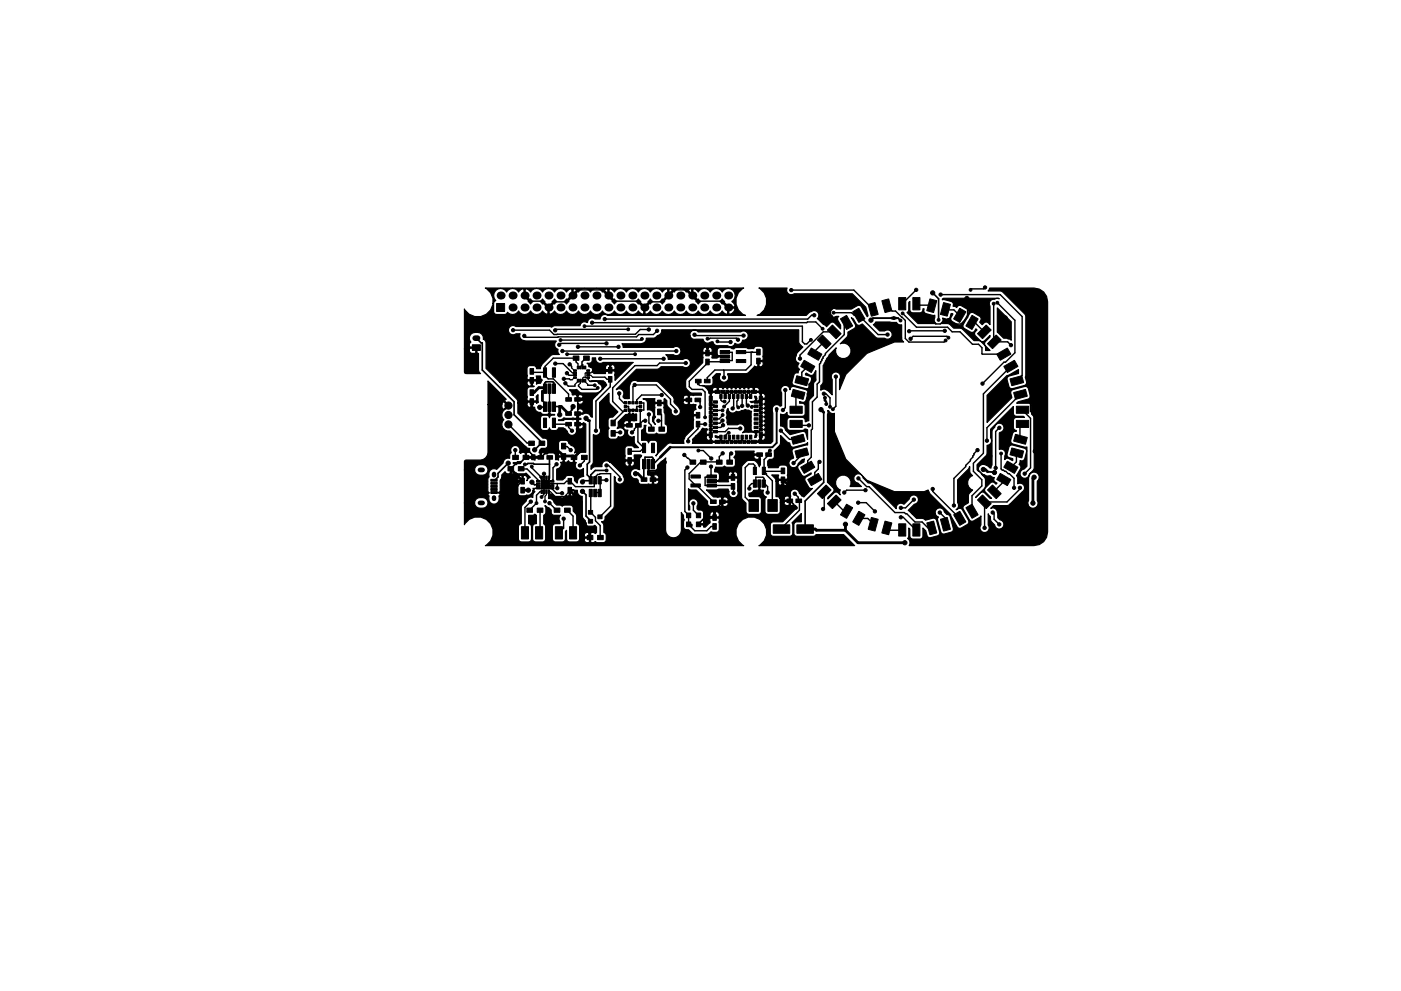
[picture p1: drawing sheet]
<svg xmlns="http://www.w3.org/2000/svg" width="297mm" height="210mm" viewBox="0 0 297 210" stroke-linecap="round" stroke-linejoin="round" font-family="sans-serif">
<g fill="#000" stroke="#000" stroke-width=".21">
<path d="M100.1 73.1h1.7v1.2h-1.7zM105.3 64.4h1.7v1.7h-1.7zM112.4 78.2h.7v1.2h-.7zM121.5 75.5h1.2v.9h-1.2zM121.6 80h.6v.3h-.6zM121.6 79.5h.6v.3h-.6zM121.6 79h.6v.3h-.6zM121.6 78.5h.6v.3h-.6zM122.4 77.7h.3v.6h-.3zM122.9 77.7h.3v.6h-.3zM123.4 77.7h.3v.6h-.3zM123.7 75.5h1.2v.9h-1.2z"/>
<path d="M123.9 77.7h.3v.6h-.3zM124.4 80h.6v.3h-.6zM124.4 79.5h.6v.3h-.6zM124.4 79h.6v.3h-.6zM124.4 78.5h.6v.3h-.6zM129 78h.8v1.2h-.8zM149.6 76.2h.8v1.2h-.8zM149.6 74.3h.8v1.2h-.8zM152.7 74.4h2v.6h-2zM152.7 75.3h2v.7h-2zM152.7 76.3h2v.6h-2zM156.1 76.3h2v.6h-2z"/>
<path d="M156.1 74.4h2v.6h-2zM160.4 74.1h.8v1.2h-.8zM160.4 76h.8v1.2h-.8zM168.9 79.7l2.5 .7-.3 1.4-2.6-.6zM170.5 76.4l2.3 1.3-.8 1.3-2.2-1.3zM172 73.8l2.3 1.3-.8 1.3-2.2-1.3zM174.4 71.1l1.8 1.8-1.1 1.1-1.8-1.9zM176.5 69l1.8 1.8-1 1.1-1.9-1.9zM178.2 67.7l1.3-.8 1.3 2.3-1.3 .7zM180.8 66.2l1.3-.8 1.3 2.3-1.3 .7zM184.1 64.6l1.4-.4 .7 2.5-1.5 .4zM187 63.8l1.4-.4 .7 2.5-1.5 .4z"/>
<path d="M190.5 63.1h1.5v2.6h-1.5zM193.5 63.1h1.5v2.6h-1.5zM197.2 63.4l1.4 .4-.7 2.5-1.4-.4zM200.1 64.2l1.4 .4-.7 2.5-1.4-.4zM203.5 65.4l1.3 .8-1.3 2.2-1.3-.7zM206.1 66.9l1.3 .8-1.3 2.2-1.3-.7zM209.1 69l1 1-1.8 1.9-1-1.1zM209.4 72.9l1.8-1.8 1.1 1-1.9 1.9zM211.3 75.1l2.3-1.3 .7 1.3-2.2 1.3zM212.8 77.7l2.3-1.3 .7 1.3-2.2 1.3zM108.7 96.6h1.2v.9h-1.2zM107.7 99h1.2v.9h-1.2z"/>
<path d="M110.9 96.6h1.2v.9h-1.2zM109.9 99h1.2v.9h-1.2zM112.4 82.7h.7v1.2h-.7zM112.4 84.6h.7v1.2h-.7zM112.4 80.1h.7v1.2h-.7zM112.1 93.6h1.2v.9h-1.2zM115.2 85.3h.7v2h-.7zM115.2 88.7h.7v2h-.7zM114.1 96.7h1.1v.7h-1.1zM114.3 93.6h1.2v.9h-1.2zM115.2 81.5h.7v2h-.7zM115.2 78h.7v2h-.7z"/>
<path d="M116.2 85.3h.6v2h-.6zM116.2 81.5h.6v2h-.6zM117.1 85.3h.7v2h-.7zM117.1 88.7h.7v2h-.7zM115.9 96.7h1.2v.7h-1.2zM117.1 81.5h.7v2h-.7zM117.1 78h.7v2h-.7zM119.1 94h.8v1.2h-.8zM119.1 96.2h.8v1.2h-.8zM119.9 84.4h1.2v.7h-1.2zM119.9 87.4h1.2v.7h-1.2zM119.9 89.6h1.2v.8h-1.2z"/>
<path d="M121.8 84.4h1.3v.7h-1.3zM121.8 87.4h1.3v.7h-1.3zM121.8 89.6h1.3v.8h-1.3zM121.1 96.6h1.2v.9h-1.2zM122.4 80.5h.3v.6h-.3zM122.9 80.5h.3v.6h-.3zM123.4 80.5h.3v.6h-.3zM123.9 80.5h.3v.6h-.3zM123.3 96.6h1.2v.9h-1.2zM129 79.9h.8v1.2h-.8zM129.5 91.3h1v1.2h-1zM129.5 89.1h1v1.2h-1z"/>
<path d="M132.4 86.8h.4v.5h-.4zM132.4 86h.4v.5h-.4zM132.4 85.2h.4v.5h-.4zM133.1 95.2h.8v1.2h-.8zM133.1 97.1h.8v1.2h-.8zM133.2 86.8h.4v.5h-.4zM133.2 85.2h.4v.5h-.4zM133.9 86.8h.6v.5h-.6zM133.9 85.2h.6v.5h-.6zM132.9 89.9h1.2v.7h-1.2zM134.8 86.8h.4v.5h-.4zM134.8 85.2h.4v.5h-.4z"/>
<path d="M135.5 86.8h.6v.5h-.6zM135.5 86h.6v.5h-.6zM135.5 85.2h.6v.5h-.6zM134.8 89.9h1.1v.7h-1.1zM136.2 97.5h.7v2h-.7zM136.2 94h.7v2h-.7zM137.2 97.5h.6v2h-.6zM137.5 90.6h1.2v.9h-1.2zM138.1 97.5h.7v2h-.7zM138.1 94h.7v2h-.7zM139.4 86.8h.8v1.2h-.8zM139.4 84.9h.8v1.2h-.8z"/>
<path d="M139.7 90.6h1.2v.9h-1.2zM145.5 84.5h1.1v.7h-1.1zM147.3 84.5h1.3v.7h-1.3zM146.3 97.6h1.2v.9h-1.2zM147.6 87.5h.8v1.2h-.8zM147.6 89.4h.8v1.2h-.8zM147.5 80.5h1.1v.7h-1.1zM148.5 97.6h1.2v.9h-1.2zM150.4 85.4h.6v.7h-.6zM150.4 86.3h.6v.7h-.6zM150.4 87.2h.6v.7h-.6zM150.4 88.1h.6v.7h-.6z"/>
<path d="M150.4 89h.6v.7h-.6zM150.4 89.9h.6v.7h-.6zM150.4 90.8h.6v.7h-.6zM149.3 80.5h1.3v.7h-1.3zM150.4 84.1h.6v1.1h-.6zM150.4 91.7h.6v1.1h-.6zM151.3 85h.8v.5h-.8zM151.3 85.9h.8v.5h-.8zM151.3 86.8h.8v.5h-.8zM151.3 87.7h.8v.5h-.8zM151.3 88.6h.8v.5h-.8zM151.3 89.5h.8v.5h-.8z"/>
<path d="M151.3 90.4h.8v.5h-.8zM151.3 91.3h.8v.5h-.8zM151.6 82.8h1.1v.7h-1.1zM151.6 93.4h1.1v.7h-1.1zM153 82.8h.6v.7h-.6zM153 93.4h.6v.7h-.6zM151.9 97.6h1.2v.9h-1.2zM152.6 83.7h.5v.8h-.5zM152.6 92.3h.5v.9h-.5zM153.9 82.8h.6v.7h-.6zM153.9 93.4h.6v.7h-.6zM153.5 83.7h.5v.8h-.5z"/>
<path d="M153.5 92.3h.5v.9h-.5zM154.8 82.8h.6v.7h-.6zM154.8 93.4h.6v.7h-.6zM154.4 83.7h.5v.8h-.5zM154.4 92.3h.5v.9h-.5zM154.1 97.6h1.2v.9h-1.2zM155.7 82.8h.6v.7h-.6zM155.7 93.4h.6v.7h-.6zM155.3 83.7h.5v.8h-.5zM155.3 92.3h.5v.9h-.5zM156.6 82.8h.6v.7h-.6zM156.6 93.4h.6v.7h-.6z"/>
<path d="M156.2 83.7h.5v.8h-.5zM156.2 92.3h.5v.9h-.5zM157.5 82.8h.6v.7h-.6zM157.5 93.4h.6v.7h-.6zM157.1 83.7h.5v.8h-.5zM157.1 92.3h.5v.9h-.5zM158.4 82.8h.6v.7h-.6zM158.4 93.4h.6v.7h-.6zM158 83.7h.5v.8h-.5zM158 92.3h.5v.9h-.5zM159.3 82.8h1.1v.7h-1.1zM159.3 93.4h1.1v.7h-1.1z"/>
<path d="M158.9 83.7h.5v.8h-.5zM158.9 92.3h.5v.9h-.5zM159.9 91.3h.8v.5h-.8zM159.9 90.4h.8v.5h-.8zM159.9 89.5h.8v.5h-.8zM159.9 88.6h.8v.5h-.8zM159.9 87.7h.8v.5h-.8zM159.9 86.8h.8v.5h-.8zM159.9 85.9h.8v.5h-.8zM159.9 85h.8v.5h-.8zM161 90.8h.6v.7h-.6zM161 89.9h.6v.7h-.6z"/>
<path d="M161 89h.6v.7h-.6zM161 88.1h.6v.7h-.6zM161 87.2h.6v.7h-.6zM161 86.3h.6v.7h-.6zM161 85.4h.6v.7h-.6zM161 91.7h.6v1.1h-.6zM161 84.1h.6v1.1h-.6zM160.5 96.1h1.1v.7h-1.1zM162.3 96.1h1.3v.7h-1.3zM165.6 99.3h.8v1.2h-.8zM167.5 86.2h2.6v1.5h-2.6zM167.5 89.2h2.6v1.5h-2.6z"/>
<path d="M167.8 92.8l2.5-.7 .4 1.5-2.5 .7zM168.2 82.6l2.5 .7-.4 1.4-2.5-.6zM168.5 95.7l2.6-.7 .3 1.5-2.5 .7zM169.8 99.1l2.2-1.3 .8 1.3-2.3 1.3zM214.5 95l2.5 .7-.4 1.5-2.5-.7zM214.1 80.4l2.5-.7 .4 1.5-2.5 .6zM215.3 92.1l2.5 .7-.4 1.5-2.5-.7zM214.9 83.3l2.5-.7 .4 1.5-2.5 .6zM215.5 89.2h2.6v1.5h-2.6zM215.5 86.2h2.6v1.5h-2.6zM104.1 101.7h1.3v.4h-1.3zM104.1 102.3h1.3v.4h-1.3z"/>
<path d="M104.1 103h1.3v.4h-1.3zM104.1 103.6h1.3v.4h-1.3zM104.1 104.3h1.3v.4h-1.3zM110.5 111.7h1.6v2.6h-1.6zM110.4 103.4h.8v1.2h-.8zM110.4 101.5h.8v1.2h-.8zM111.7 107.8h1.2v.9h-1.2zM113.5 111.7h1.6v2.6h-1.6zM113.8 101.9h.7v.3h-.7zM113.8 102.4h.7v.3h-.7zM113.8 102.9h.7v.3h-.7zM113.8 103.4h.7v.3h-.7z"/>
<path d="M113.9 107.8h1.2v.9h-1.2zM114.7 102.8h.9v.9h-.9zM114.7 101.9h.9v.9h-.9zM114.7 103.9h.3v.8h-.3zM114.7 101h.3v.7h-.3zM115.2 103.9h.3v.8h-.3zM115.2 101h.3v.7h-.3zM115.6 102.8h.9v.9h-.9zM115.6 101.9h.9v.9h-.9zM115.7 103.9h.3v.8h-.3zM115.7 101h.3v.7h-.3zM116.2 103.9h.3v.8h-.3z"/>
<path d="M116.2 101h.3v.7h-.3zM116.7 103.4h.8v.3h-.8zM116.7 102.9h.8v.3h-.8zM116.7 102.4h.8v.3h-.8zM116.7 101.9h.8v.3h-.8zM117.5 107.8h1.2v.9h-1.2zM117.8 111.7h1.4v2.6h-1.4zM119.7 107.8h1.2v.9h-1.2zM120.4 101.5h.8v1.2h-.8zM120.4 103.4h.8v1.2h-.8zM120.8 111.7h1.4v2.6h-1.4zM124.8 108.3h.8v.8h-.8z"/>
<path d="M124.8 110.2h.8v.8h-.8zM124.9 103.8h.7v1.6h-.7zM124.9 101.1h.7v1.6h-.7zM124.5 113.6h1.2v.9h-1.2zM125.9 103.8h.6v1.6h-.6zM125.9 101.1h.6v1.6h-.6zM126.8 109.2h.8v.8h-.8zM126.8 103.8h.7v1.6h-.7zM126.8 101.1h.7v1.6h-.7zM126.7 113.6h1.2v.9h-1.2zM135.9 101.4h1.3v.7h-1.3zM137.9 101.4h1.2v.7h-1.2z"/>
<path d="M145.6 110.7h.9v1h-.9zM145.6 108.8h.9v1h-.9zM146.5 111.1l.3 .1v.4l-.3 .1zM147.6 110.7h1v1h-1zM147.6 108.8h1v1h-1zM146.5 100.8h2v.6h-2zM146.5 102.7h2v.6h-2zM150.6 106.1h1.3v.7h-1.3zM151.1 109.2h.8v1.2h-.8zM151.1 111.1h.8v1.2h-.8zM149.9 102.7h2v.6h-2zM149.9 101.7h2v.7h-2z"/>
<path d="M149.9 100.8h2v.6h-2zM152.6 106.1h1.2v.7h-1.2zM155 102.6h.8v1.2h-.8zM155 100.7h.8v1.2h-.8zM159.7 101.8h.7v1.6h-.7zM159.7 99.1h.7v1.6h-.7zM158.8 106h2v2.5h-2zM160.7 101.8h.6v1.6h-.6zM161.6 101.8h.7v1.6h-.7zM161.6 99.1h.7v1.6h-.7zM163.9 111.3h3.6v1.8h-3.6zM162.8 106h2v2.5h-2z"/>
<path d="M165.6 101.2h.8v1.2h-.8zM166.9 105.9h1.1v.7h-1.1zM168.9 111.3h3.6v1.8h-3.6zM168.7 105.9h1.2v.7h-1.2zM171.3 101.7l2.2-1.3 .8 1.3-2.3 1.3zM175.1 102.9l1.1 1.1-1.8 1.8-1.1-1.1zM177.3 105l1 1.1-1.8 1.8-1.1-1zM179.5 107l1.3 .7-1.3 2.3-1.3-.8zM182.1 108.5l1.3 .7-1.3 2.3-1.3-.8zM184.7 109.8l1.5 .4-.7 2.5-1.4-.4zM187.6 110.6l1.5 .3-.7 2.6-1.4-.4zM190.5 111.1h1.5v2.6h-1.5z"/>
<path d="M193.5 111.1h1.5v2.6h-1.5zM196.5 110.9l1.4-.3 .7 2.5-1.4 .4zM199.4 110.2l1.4-.4 .7 2.5-1.4 .4zM202.2 109.2l1.3-.7 1.3 2.2-1.3 .8zM204.8 107.7l1.3-.7 1.3 2.2-1.3 .8zM207.3 106.1l1-1.1 1.8 1.9-1 1zM209.4 104l1-1.1 1.9 1.8-1.1 1.1zM212.1 100.4l2.2 1.3-.7 1.3-2.3-1.3zM213.6 97.8l2.2 1.3-.7 1.3-2.3-1.3z"/>
<circle cx="108.8" cy="70" r=".35"/>
<circle cx="111.2" cy="71.3" r=".35"/>
<circle cx="117.7" cy="70.1" r=".35"/>
<circle cx="117.7" cy="77.1" r=".35"/>
<circle cx="118.6" cy="73.2" r=".35"/>
<circle cx="118.8" cy="72.2" r=".3"/>
<circle cx="119.2" cy="74.5" r=".35"/>
<circle cx="120.2" cy="79.2" r=".35"/>
<circle cx="120.2" cy="75.2" r=".3"/>
<circle cx="120.8" cy="77.3" r=".35"/>
<circle cx="122.5" cy="73.6" r=".35"/>
<circle cx="123.9" cy="69.2" r=".3"/>
<circle cx="125.5" cy="68.5" r=".35"/>
<circle cx="127.3" cy="76.1" r=".35"/>
<circle cx="128.2" cy="67.7" r=".35"/>
<circle cx="128.6" cy="72.9" r=".35"/>
<circle cx="131.1" cy="73.6" r=".35"/>
<circle cx="133.2" cy="69.9" r=".3"/>
<circle cx="134.6" cy="75.2" r=".3"/>
<circle cx="136.1" cy="71.9" r=".3"/>
<circle cx="137.6" cy="69.9" r=".35"/>
<circle cx="139.3" cy="70.2" r=".35"/>
<circle cx="140.7" cy="76.1" r=".35"/>
<circle cx="143.4" cy="74.5" r=".35"/>
<circle cx="145.4" cy="77" r=".35"/>
<circle cx="147.2" cy="71" r=".35"/>
<circle cx="150" cy="71.9" r=".3"/>
<circle cx="152.1" cy="72.4" r=".3"/>
<circle cx="154.9" cy="72.6" r=".35"/>
<circle cx="156.5" cy="72.1" r=".35"/>
<circle cx="157.6" cy="71.2" r=".35"/>
<circle cx="167.8" cy="61.5" r=".35"/>
<circle cx="169.6" cy="76.1" r=".35"/>
<circle cx="171.9" cy="72.1" r=".3"/>
<circle cx="172.6" cy="66.9" r=".35"/>
<circle cx="174.4" cy="69.8" r=".3"/>
<circle cx="175.7" cy="77.9" r=".45"/>
<circle cx="176.4" cy="67.7" r=".3"/>
<circle cx="176.7" cy="66.4" r=".3"/>
<circle cx="177.2" cy="79.9" r=".35"/>
<circle cx="178.4" cy="64" r=".45"/>
<circle cx="182.1" cy="70.3" r=".45"/>
<circle cx="184.7" cy="67.9" r=".45"/>
<circle cx="188.2" cy="71" r=".35"/>
<circle cx="189.5" cy="67.5" r=".3"/>
<circle cx="190.7" cy="71.7" r=".45"/>
<circle cx="190.9" cy="68" r=".3"/>
<circle cx="191.4" cy="66.5" r=".3"/>
<circle cx="192.8" cy="70.3" r=".35"/>
<circle cx="193.1" cy="71.9" r=".35"/>
<circle cx="194.3" cy="61.5" r=".35"/>
<circle cx="196.9" cy="67.2" r=".45"/>
<circle cx="197.8" cy="62.1" r=".45"/>
<circle cx="199" cy="67.9" r=".3"/>
<circle cx="199.4" cy="62.5" r=".35"/>
<circle cx="200.3" cy="70.2" r=".35"/>
<circle cx="200.5" cy="72.2" r=".3"/>
<circle cx="201.1" cy="71.6" r=".3"/>
<circle cx="201.1" cy="68" r=".45"/>
<circle cx="205" cy="63.3" r=".45"/>
<circle cx="205.8" cy="61.5" r=".3"/>
<circle cx="208.8" cy="61" r=".35"/>
<circle cx="210.7" cy="64.4" r=".3"/>
<circle cx="211.5" cy="64.2" r=".3"/>
<circle cx="213.1" cy="67.5" r=".45"/>
<circle cx="213.9" cy="71.5" r=".45"/>
<circle cx="214.3" cy="73.2" r=".35"/>
<circle cx="220.1" cy="77.3" r=".45"/>
<circle cx="107.7" cy="98.3" r=".45"/>
<circle cx="107.8" cy="90" r=".76"/>
<circle cx="107.8" cy="86" r=".76"/>
<circle cx="107.8" cy="88" r=".76"/>
<circle cx="109.2" cy="95.5" r=".35"/>
<circle cx="111.3" cy="98.5" r=".3"/>
<circle cx="112.8" cy="99" r=".3"/>
<circle cx="113.4" cy="95.4" r=".45"/>
<circle cx="114.4" cy="86.4" r=".45"/>
<circle cx="118" cy="98.5" r=".35"/>
<circle cx="118.7" cy="88" r=".45"/>
<circle cx="119.5" cy="80.4" r=".35"/>
<circle cx="119.9" cy="81.3" r=".35"/>
<circle cx="121" cy="95.5" r=".35"/>
<circle cx="121.3" cy="91.4" r=".35"/>
<circle cx="121.5" cy="86.2" r=".45"/>
<circle cx="122.9" cy="98.7" r=".35"/>
<circle cx="124.3" cy="88.7" r=".45"/>
<circle cx="126.1" cy="81.7" r=".3"/>
<circle cx="126.3" cy="91.4" r=".35"/>
<circle cx="126.7" cy="82.3" r=".3"/>
<circle cx="128.6" cy="98.7" r=".35"/>
<circle cx="128.6" cy="99.8" r=".3"/>
<circle cx="131.3" cy="83.5" r=".35"/>
<circle cx="131.5" cy="91.7" r=".35"/>
<circle cx="134" cy="91.7" r=".35"/>
<circle cx="134.6" cy="81.7" r=".35"/>
<circle cx="136.8" cy="89.3" r=".35"/>
<circle cx="137.6" cy="87.9" r=".35"/>
<circle cx="139.6" cy="89.3" r=".35"/>
<circle cx="140.3" cy="83.8" r=".35"/>
<circle cx="140.8" cy="98.1" r=".45"/>
<circle cx="140.9" cy="93.8" r=".45"/>
<circle cx="143.3" cy="87.3" r=".35"/>
<circle cx="145.1" cy="96.5" r=".35"/>
<circle cx="145.7" cy="99.2" r=".35"/>
<circle cx="145.9" cy="93.6" r=".35"/>
<circle cx="148.1" cy="95.6" r=".3"/>
<circle cx="148.4" cy="86.4" r=".35"/>
<circle cx="149.5" cy="88.5" r=".3"/>
<circle cx="149.5" cy="90" r=".35"/>
<circle cx="150.7" cy="99" r=".35"/>
<circle cx="150.8" cy="97.3" r=".35"/>
<circle cx="153.2" cy="89.2" r=".35"/>
<circle cx="153.2" cy="87.1" r=".3"/>
<circle cx="153.2" cy="88" r=".3"/>
<circle cx="153.2" cy="96.2" r=".35"/>
<circle cx="153.3" cy="90.2" r=".35"/>
<circle cx="153.5" cy="80.1" r=".35"/>
<circle cx="153.5" cy="86.3" r=".3"/>
<circle cx="153.6" cy="85.2" r=".3"/>
<circle cx="154.5" cy="91.8" r=".3"/>
<circle cx="155" cy="96.2" r=".35"/>
<circle cx="155.3" cy="86.7" r=".35"/>
<circle cx="156.5" cy="86.4" r=".3"/>
<circle cx="157" cy="90.9" r=".35"/>
<circle cx="157.3" cy="86.1" r=".35"/>
<circle cx="158.6" cy="86" r=".35"/>
<circle cx="159.4" cy="86.3" r=".3"/>
<circle cx="163.2" cy="95.6" r=".3"/>
<circle cx="164.7" cy="86.8" r=".3"/>
<circle cx="165.6" cy="91.4" r=".35"/>
<circle cx="166" cy="87" r=".35"/>
<circle cx="166.5" cy="82.7" r=".35"/>
<circle cx="168.3" cy="98.2" r=".35"/>
<circle cx="171.5" cy="90.2" r=".35"/>
<circle cx="171.5" cy="83.6" r=".45"/>
<circle cx="172.5" cy="80.6" r=".45"/>
<circle cx="173.7" cy="98" r=".35"/>
<circle cx="174.1" cy="86.9" r=".45"/>
<circle cx="174.7" cy="83.5" r=".35"/>
<circle cx="174.9" cy="84.4" r=".3"/>
<circle cx="175.2" cy="85.7" r=".3"/>
<circle cx="176" cy="86.3" r=".3"/>
<circle cx="176.6" cy="86.8" r=".3"/>
<circle cx="207.2" cy="95.5" r=".35"/>
<circle cx="208.3" cy="81.4" r=".35"/>
<circle cx="208.5" cy="99.6" r=".45"/>
<circle cx="209.2" cy="93.5" r=".35"/>
<circle cx="209.8" cy="96.8" r=".45"/>
<circle cx="211.1" cy="99.3" r=".35"/>
<circle cx="211.9" cy="90.8" r=".35"/>
<circle cx="212.3" cy="96.2" r=".3"/>
<circle cx="218.5" cy="81.2" r=".45"/>
<circle cx="219.5" cy="95.7" r=".45"/>
<circle cx="112" cy="104" r=".45"/>
<circle cx="112.5" cy="106.4" r=".35"/>
<circle cx="112.8" cy="102.3" r=".45"/>
<circle cx="113.8" cy="106.7" r=".3"/>
<circle cx="114.8" cy="105.4" r=".3"/>
<circle cx="115.3" cy="100.5" r=".35"/>
<circle cx="115.5" cy="106.4" r=".3"/>
<circle cx="116.5" cy="106.7" r=".35"/>
<circle cx="116.7" cy="105.2" r=".45"/>
<circle cx="118.2" cy="103.6" r=".35"/>
<circle cx="119.2" cy="104.6" r=".35"/>
<circle cx="119.5" cy="110" r=".35"/>
<circle cx="123.5" cy="102.2" r=".45"/>
<circle cx="123.5" cy="104.2" r=".45"/>
<circle cx="128.6" cy="101.9" r=".35"/>
<circle cx="131.4" cy="101.7" r=".35"/>
<circle cx="134.7" cy="100.5" r=".45"/>
<circle cx="147" cy="106.8" r=".35"/>
<circle cx="155.5" cy="104.6" r=".35"/>
<circle cx="158.9" cy="103.6" r=".35"/>
<circle cx="162.7" cy="104.5" r=".35"/>
<circle cx="168.5" cy="104.7" r=".35"/>
<circle cx="168.7" cy="107.7" r=".3"/>
<circle cx="174.5" cy="108" r=".35"/>
<circle cx="179" cy="104.5" r=".35"/>
<circle cx="179.3" cy="111.2" r=".45"/>
<circle cx="182" cy="106.6" r=".35"/>
<circle cx="182" cy="101.5" r=".35"/>
<circle cx="183.5" cy="104" r=".35"/>
<circle cx="185.5" cy="108.5" r=".35"/>
<circle cx="191" cy="107.7" r=".35"/>
<circle cx="191" cy="109.7" r=".35"/>
<circle cx="191.8" cy="115.1" r=".45"/>
<circle cx="193.7" cy="106" r=".35"/>
<circle cx="197.7" cy="103.7" r=".35"/>
<circle cx="199.3" cy="108.7" r=".35"/>
<circle cx="202.3" cy="107.2" r=".35"/>
<circle cx="208.7" cy="112" r=".35"/>
<circle cx="209.7" cy="101.7" r=".45"/>
<circle cx="210.5" cy="108.7" r=".35"/>
<circle cx="210.8" cy="100.2" r=".45"/>
<circle cx="211.9" cy="111.3" r=".35"/>
<circle cx="215" cy="103.5" r=".35"/>
<circle cx="216.2" cy="103.5" r=".35"/>
<circle cx="217.2" cy="100.5" r=".35"/>
<circle cx="219" cy="106.7" r=".45"/>
<circle cx="219.2" cy="101.2" r=".45"/>
</g>
<g fill="#000">
<circle cx="106.1" cy="62.7" r=".85"/>
<circle cx="108.7" cy="62.7" r=".85"/>
<circle cx="108.7" cy="65.2" r=".85"/>
<circle cx="111.2" cy="65.2" r=".85"/>
<circle cx="111.2" cy="62.7" r=".85"/>
<circle cx="113.8" cy="65.2" r=".85"/>
<circle cx="113.8" cy="62.7" r=".85"/>
<circle cx="116.3" cy="62.7" r=".85"/>
<circle cx="116.3" cy="65.2" r=".85"/>
<circle cx="118.8" cy="62.7" r=".85"/>
<circle cx="118.8" cy="65.2" r=".85"/>
<circle cx="121.4" cy="65.2" r=".85"/>
<circle cx="121.4" cy="62.7" r=".85"/>
<circle cx="123.9" cy="62.7" r=".85"/>
<circle cx="123.9" cy="65.2" r=".85"/>
<circle cx="126.5" cy="62.7" r=".85"/>
<circle cx="126.5" cy="65.2" r=".85"/>
<circle cx="129" cy="62.7" r=".85"/>
<circle cx="129" cy="65.2" r=".85"/>
<circle cx="131.5" cy="65.2" r=".85"/>
<circle cx="131.5" cy="62.7" r=".85"/>
<circle cx="134.1" cy="62.7" r=".85"/>
<circle cx="134.1" cy="65.2" r=".85"/>
<circle cx="136.6" cy="62.7" r=".85"/>
<circle cx="136.6" cy="65.2" r=".85"/>
<circle cx="139.2" cy="62.7" r=".85"/>
<circle cx="139.2" cy="65.2" r=".85"/>
<circle cx="141.7" cy="62.7" r=".85"/>
<circle cx="141.7" cy="65.2" r=".85"/>
<circle cx="144.2" cy="62.7" r=".85"/>
<circle cx="144.2" cy="65.2" r=".85"/>
<circle cx="146.8" cy="65.2" r=".85"/>
<circle cx="146.8" cy="62.7" r=".85"/>
<circle cx="149.3" cy="62.7" r=".85"/>
<circle cx="149.3" cy="65.2" r=".85"/>
<circle cx="151.9" cy="62.7" r=".85"/>
<circle cx="151.9" cy="65.2" r=".85"/>
<circle cx="154.4" cy="65.2" r=".85"/>
<circle cx="154.4" cy="62.7" r=".85"/>
</g>
<path d="M104.7 100.5v.3M104.7 105.5v.3" fill="none" stroke="#000" stroke-width=".95"/>
<path d="M101.8 99.7h.5M101.8 106.7h.5" fill="none" stroke="#000" stroke-width="1"/>
<path d="M100.8 71.7h.4" fill="none" stroke="#000" stroke-width="1.2"/>
<g fill="none" stroke="#000" stroke-width=".3">
<path d="M112.4 63.9h2.6M112.8 78.8l.2 .2h2.5M117.5 64h2.5M117.7 77.1h1.7l1.7 1.7M119.2 74.5h24.2M120.2 79.2l.4 .4h.8M120.2 75.2h14.4M120.8 77.3l.4 .4v.3M122.5 73.6h8.6M122.5 77.2l-.4-.4v-.8h-4.8l-1.8 1.7v2l.7 .7h1.1l3.2 3.2v1.1M122.6 61.5h5.2M123.9 69.2h46.2v3.3l.5 .5h.5l.8-.9"/>
<path d="M124.3 76l-.9 .8 .1 .6M125.5 68.5h45.5l.2-.2h1.8l1.4 1.5M125.7 78.7h2.9M127.3 76.1h13.4M128.6 72.9h-9.7l-.3 .3M130.2 63.9h5.1M133.2 69.9h-15.3l-.2 .2M136.1 71.9l-.3 .3h-17M137.6 69.9h-1.9l-1 1-17.3 .1-.9-1h-7.7M137.8 64h2.6M139.3 70.2l-.8 .8h-3.1l-.4 .5-23.5 .1-.3-.3M142.9 61.5h2.7"/>
<path d="M145.4 77h-5.6l-.5 .6h-4.7l-4.7 4.7v2.9l2.1 2.1h.2M147.2 71l.2 .2h10.2M148 63.9h5.1M150 71.9l.6-.2h5.5l.4 .4M151.9 65.2h-.1M152.1 72.4l.2 .2h2.6M153.4 78.5l.1 1.6M153.7 74.7h1.5v1.8h-1.4M153.8 76.5l-.3 .2h-3.5v.3l-3.9 3.9v1.1l.6 .6h2.2l.6 .6v5.3M153.8 76.5l-.1 .1M154.4 62.7h.1M157.1 74.7h-.1h3.8"/>
<path d="M159.3 74.7v2.7l-1.2 1.1h-6.5l-1.7 1.6v.7M159.6 74.7h.1M167.8 61.5h13.2l4.5 4.5M171.3 77.7l-1.3 1.3v1.8M171.3 77.7h.1M172.6 66.9h-.5l-.8 .8h-43.1M174.7 72.5h.1M174.7 72.5l-2 2v.7l.1-.1M176.7 66.4h3.9l.5 .5h1M176.9 70.4h-2.4l-4.9 4.9v.8M177.2 79.9v6.3l-.6 .6M179.5 68.4l-.5 .6v2l-4 4v.2l-.5 .5-.2 .8-.6 .7v3.8l-.4 .5v2.7l-1 1v5.8l-.3 .2v5.8l-.7 .7v1.5v-.1"/>
<path d="M182.1 66.9l4.1 4.1h2M182.1 66.9l-.1 .1M188 64.9l1.2 1.1h.7l2 2v3.8l.8 .8h7.5l.3-.4M191.4 66.5l2.9 2.9h6.6l1 1h1.6l2.7 2.6h1.3l.7 .8 .1 1.3h4.5l-.1 .1M194.3 61.5l-3 2.9M194.3 64.4l.2 .3h3l.1 .2M196.9 67.2l1.5 1.5h1l.7-.7h1M199.4 62.5h12.7l4.6 4.7v12.4l-1.1 1.2M200.3 70.2l-7.5 .1M200.4 65.6l.1 .1h1.8l1.2 1.2M201.1 71.6l-.3-.3h-7.2l-.5 .6M205 63.3v.5"/>
<path d="M205.1 63.9v3.4l-1.4 1.5h-1.8M206.1 68.4l-.1 .1h.7l2 1.9M208.8 61l-.3 .3h-2.5l-.2 .2M210.7 64.4v8l.1 .1h2.8l.7 .7M211.5 64.2l3.7 3.8v6.8l-2 2h-.3l-4.6 4.6M214.3 77.7l-5.8 5.9v12.6l-2.1 2.1v1.7l1.8 1.8v1.3l-2.1 2.1v3.3M107.8 90l4 4h.9M109.2 95.5l.1 1.5M110.5 99.4l1.3 .1 2.4 2.5-.1 .1M112.8 99v.2l1.7 1.8v.2l.3 .3v-.1M116.5 82.5v5.1l-.4 .4h-3.2M117.5 89.7l.3 .3h2.7v.7l.8 .7"/>
<path d="M118 98.5l-.8 .7v2.5l-.2 .3 .1 .1M119.5 94.6l.7 .1 .8 .8M119.5 80.4h1.2l.2 .2h.4M119.9 81.3l.6 .6h1.4v-.3M122.6 81.7v.2l.7 .7h3.1l.3-.3M123.9 97v.8l-1 .9M124.6 81.5v.2h1.5M125.7 80h2.5l.5 .5h.7v1.6l-3 3v6.3M128.6 98.7h.4l2.4 2.4v.6M131.3 83.5v1.1l.9 .9 .4-.1M131.5 91.7h-1.3l-.2 .2M132.6 87l-2.6 2.5v.2"/>
<path d="M134.2 85.4v-3.4l.4-.3h4.5l3.1 3v1l1.1 1.2v.4M135.8 87v2.7l-1.3 1.3v.2l-.5 .5M135.8 87h.1M135.8 85.4l.7 .1v1.5h-.7M136.5 95h.1M136.5 95l-.7 .7-2.3 .1M136.8 89.3h-.5l-1.1 .9v3.5l1.3 1.3M137.6 87.9v1.8l.5 .5v.8h-.1M139.6 89.3h.6M139.8 87.4l.4 .6 .1 3M140.3 83.8h-4.3l-1 1v.6M145.1 96.5l1.8 1.5"/>
<path d="M145.7 99.2l-.5 .5v8.8l.8 .8v2l1.3 1.3h2.6l.9-.9h.7M147.9 84.8l.5 .5v1.1M148.1 95.6h1l1.7 1.7M149 98h.1M149.5 90h-1.5v.9l-2.1 2.1v.6M150.8 99v1.7l.2 .3M152.5 87.1h.1M152.5 98h-3.9l-2.5 2.5v1.1l1.4 1.4h.3l3.4 3.4M152.9 84.1v.8l.2 .3h.5M153.2 89.2l-.6 .6h-.9M153.2 87.1h-1.5M153.2 88l-.7 .9h-.8"/>
<path d="M153.2 96.2l-.7 .7v1.1M153.3 90.2l-.5 .5h-1.1M154.5 91.8l-.7 .6v.3M154.6 84.1v1l-1.1 1.2M155 96.2l-.3 .3v1.5M155.6 84.1v2.3l-.3 .3M156.5 84.1v.8l-.3 .2v1l.3 .3M157 90.9h-2.5l-.7 .7h-2.1M157.3 84.1v2M158.2 84.1l.1 1.6 .3 .3M159.2 84.1l.1 .1h-1.1M160 100v-1.2l-.3-.4h-.9l-.8 .8v6.3l1.8 1.7"/>
<path d="M160.3 86.2h-.8l-.1 .1M161.9 99.9l.1 .1M162 100l.5 .5v.2l1.2 1.3 .1 5.2M163.2 95.6l-.3 .1v.7l-.9 1.1v2.5M165.6 91.4l1.8 1.8h1.9M166 99.9l-4 .1M166.5 82.7v3.8l-.5 .5M168.8 89.9l.2 .3h2.5M169.2 83.7l-.5 .5 .1 2.7M170 96.1v.4l-1.7 1.7M173.7 98l-.2 .2v1.3l-.8 .7 .1 1.5M174.7 83.5h.4l.9 .9v1.9"/>
<path d="M207.3 95.5l-.8 .7-.2 .8-.6 .5v.2l-1 1v.3l-2.4 2.5v5.7M211.9 90.8l-.8 .7v7.8M212.3 96.2v3.3l.7 .5h.3l.4 .5h.3l1 1v2M215.6 96.1l-.1-.1v2l-1.2 1.2v-.1M216.4 83.7l-7.1 7v2.8M216.8 86.9l1.7 1.8v10.5l-1.2 1.3M216.8 89.9l-.5 .6v2.7h.1M112.5 106.4l-1.2 1.3v5.3M114.1 103.6h-.6l-.5 .5v.3l-1 1M114.5 108.2v4.5l-.2 .3M114.8 104.3h-.3l-.7 .8v1.6l-1.5 1.5M115.3 100.5l.1 .3"/>
<path d="M116.4 104.3v.7l.4 .2M116.5 106.7l1.6 1.5M117.1 103.6l.9 1h1.2M118.1 102.6v1M119.5 110v2l-1 1M120.3 108.2l1.2 1.3v3.5M125.2 108.7l1 1v.8l1 1 .1 2.5M125.2 104.6v4.1M126.2 101.9v.1M126.2 102l-.2 .2v1h-4l-1.2-1.2v.1h-.7l-.5 .5h-2.5v.5M126.2 102v-.9l.5-.4 .5-.2h2.3v6.9l-2.3 2.2M127.2 104.5v.1"/>
<path d="M127.2 104.5l-1 .1M128.6 101.9h-1.4v2.6M146 111.2l.2 .3 .4-.1M147 106.8v1.5l1.1 1M151 101h-1l-.2 .2h-.3v1.8h5.7l.3 .3v1.3M151 101l-.1 .1M155.4 103.2h.1M162 102.5v-1l-.3-.3h-1.4v1l-.3 .4h-.6l-.5 .5v.5M162 102.5l-.1 .1M162 102.5l.7 .7v1.3M168.5 104.7l.8 .8v.7M169.3 106.2h.1"/>
<path d="M169.3 106.2l.2 .3v1.7l-3.8 3.8v.2M174.8 104.3l-.1 3.4-.2 .3M176.9 106.5l2.1 2h.5M182 106.6h1.6l1.9 1.9M182 101.5l1.7 1.7h.6l5.4 5.5h2l.3 .3h.3l1.7 1.7h1.5l1.2 1.3h.9M182.1 110h1.9l1.3 1.2h-.2M183.5 104h-4l-.5 .5M188 112l.5 .5 2.8-.1M188 112h.1M191 109.7h.5l2.8 2.7M193.7 106l-1.7 1.7h-1M197.7 103.7v.5l5.8 5.8"/>
<path d="M199.3 108.7l1.2 1.3v1.2M203.5 110h.1M208.7 106.5h.1M208.7 106.5v5.5M210.5 108.7l.3 .3v1.2l1.1 1.1M212.8 101.7l-.1 .5-2 2 .1 .1M216.3 103.5v.2l-2.8 2.8h-4.8"/>
</g>
<g fill="none" stroke="#000" stroke-width=".6">
<path d="M111.2 62.7l1.2 1.2M115 63.9l1.3 1.3 1.2-1.2M122.6 61.5l-2.6 2.5M127.8 61.5l2.4 2.4M129.4 78.6l-.8 .1M135.3 63.9l1.3 1.3 1.2-1.2M142.9 61.5l-2.5 2.5M145.6 61.5l2.4 2.4M150 74.9l1.8 .1M153.1 63.9l1.3 1.3M160.7 76.5l.1 .1M176.4 67.7h.1"/>
<path d="M178 64h.4M189.1 67.5h.8M190.5 71.5l.2 .2M201.1 68l.8 .8M205 63.8l.1 .1M213.1 67.5l-.1 3.1 .9 .9M108.3 99.4l2.5 2.7h-.9l-.4 .4v2.7l.3 .2h2.2M111.5 97h3.3h-.1M112.8 85.2l.1 2.8M112.8 80.7h-.3M114.5 86.4h-.1M115 83v2"/>
<path d="M115 94h-.2M115.2 82.2h-1l-1 1-.5 .1M118.8 96l.7 .7M119.5 96.7v.1M120.5 87.7l-1.5-1.5h-.4l.1 1.8M121.5 86.2v.3l-.3 .2M122.5 87.7v8.5l-.8 .8-.2-.3h-2M122.5 90h.1M124.2 88.7l.6 .5h.2M126.2 83.8h-2l-.9 .9h-.8M133.2 90l.3 .2M133.5 97.7h.1"/>
<path d="M134.2 87h.1M142.1 94.9l-2.1 2.1M146 84.7v.1M148 80.7v.8M152.2 93.7h.2M161 96.4v.1M161.3 92.3v.9l-.6 .5M164.7 86.8v.4M174.1 86.9l.5 .6M174.9 84.8v.1M208.9 99.6l.5 .5M209.8 96.8l-.3 .3h-.5l-1.6 1.6"/>
<path d="M107 103.5h2.2M110.8 104h1.2M120.8 104.2v-.2l2.4 2.5v3.2M123.8 102l-.3 .2M125 112.2l.1 1.8M125.2 110.5v.1M134.8 100.5h.4l1.3 1.2M137.5 100.2l1 .9v.6M148 111.2h.1M151.5 108.2v1.6l-2-.1M153.2 106.4v.1M155.4 101.3l.1-.1h-2.3l-.7 .8"/>
<path d="M161 104.5l.9 1v3.3l.4 .4M163.4 109.7h1.2M167.5 106.2h.1M167.5 103.2l-1.5-1.5v1l-.3 .4v5.5M170.7 112.2h2.2l.2 .3h6.2M179.3 112.5l2.6 2.6h10M179.3 111.2v1.3M209.1 101.5l.6 .2M219.2 101.2l-.2 .3v5.2"/>
</g>
<g fill="none" stroke="#000" stroke-width=".35">
<path d="M101 71.7l1 1h.2v5.8l6.8 6.7v2.8l6 6M151.8 75l.4 .5h1.3l.3 .2-.1-.1M197.7 62.1l1.3 1.3v4.5M107.7 98.3l-2.1 2.1v.8l-.9 .7M111.5 97l-1 1h-.7l-1.5 1.4M114.8 94l-1.4 1.4M115 85l.5 .5v.7M115.2 82.2l.3 .3M115.5 86.2v.2h-1M115.5 82.5l-.5 .5M115.5 82.5h.1M115.8 86l-.3 .2"/>
<path d="M116.5 98.5h-3.3l-.1-.2h-1.2l-.2 .2h-.4M116.5 97v4.5M117.5 82.5v-1.3l-.3-.2h-1.4l-.3 .2v1.3M118.6 86.2l-1.1 .1M118.8 96h-2.6l-.2 .2h-.5l-.7 .8M121.2 86.7v.3l-.7 .7M122.5 84.7v3M125 89.2v8.8l-.5 .5v2.2l.7 .8M128.6 99.8h-2.4l-1 1v1.2h-1.4M132.6 86.2h.6v.5l.3 .3M133.5 87h-.1M133.5 87v3.2"/>
<path d="M133.5 87h1.5M135.8 86.2h-.8v.8M136.5 98.5v3.2M136.5 98.5l.3-.3v-1.2h1.4l.3 .2v1.3M136.5 98.5h.1M138.5 98.5h.1M140 97l-1.5 1.5M140.8 98.1l-1.7 1.7h-1.6v-1.3M150.7 84.6v7.7M150.7 87.5l.7 .5h.4M150.7 85.7l.6 .2 .5 .3M152.9 93.3l.4 .4h.9l.4-.4"/>
<path d="M152.9 93.3l-.5 .4M153 92.5l-.2 .2 .1 .6M153.3 83.1l.5 .5M153.8 83.6v.5M154.6 93.3l.5 .4h1.8l.4-.4M154.8 92.7l-.2 .6M157.3 93.3l.5 .4h2.9M157.3 92.7v.6M159.8 83.1h-5.6l-.4 .5M160.3 85.2l.6 .1 .4 .4M160.3 87l.8 .1 .2 .2v3.8l-.4 .5-.6-.1M160.6 85.3l.7-.7v2l-.4 .5"/>
<path d="M172.5 80.6l-.9 .9v2.1M174.6 87.5v14.9l-3.9 3.9v5.9M207.4 98.7v1.1l1.7 1.7M218.5 81.2v6l.7 .8v7.5l.3 .2M107 103.5l-1 1h-1.3M110.8 102l-1.6 1.5M112.8 102.3l.5 .5h.6M113.9 102.8l.2 .3M114.1 102.6l-.2 .2M115.1 102.4v.9M115.1 103.3h1M115.1 102.4h1"/>
<path d="M115.1 102.4l.1 .1M115.2 102.5h-.2v.7l1.1 .1M115.2 103.2l-.1 .1M116.1 102.4v.9M116.1 102.4l-.1 .1v-.3h-.8v.3M123.2 109.7l.3 .3v.2l.7 .8v.5l.8 .7M123.5 104.2l.7 .8v4.5l1 1M149.5 109.7l-1.5 1.5M152.5 102h-1.6M153.2 106.5l-1.7 1.7M161 102.6v1.9M162.3 109.2h.5l.6 .5"/>
<path d="M165.7 108.6l-1.1 1.1M167.5 103.2v3l1.2 1.5"/>
</g>
<path d="M178 64l-2 2v.7l.4 .4v.6M189.1 67.5h-4l-.4 .4M189.9 67.5h.5l.5 .5M164.7 87.2v6.8l-1 .9h-21.6M174.9 84.9l.3 .3v.5M174.9 84.4v.4M208.5 99.6h.4M209.4 100.1l1.4 .1" fill="none" stroke="#000" stroke-width=".4"/>
<g fill="none" stroke="#000" stroke-width=".25">
<path d="M121.1 78.8l.3 .3h.5M121.2 78l.7 .6M121.4 79.6h.5M122.5 77.2v.8M123.5 77.4l-.4 .6M123.5 77.4v.6M124.1 77.8v.2M124.7 79.6h.6l.4 .4M124.7 78.6h.1M125.7 78.7l-.4 .4h-1.2v.9M121.9 80.1l-.6 .5M122.5 80.8l-.6 .8"/>
<path d="M123.1 80.8v.5l-.5 .4M124.1 80.8v.2l.5 .5M124.1 80l.6 .1v.4l.3 .4h2.4l.4 .4v1.2l-1.3 1.3h-.5M124.1 80h-.4l-.2 .2v.6M137.5 98.5v1.7M148 81.5l.4 .3h.6M114.1 103.6h.7M115.1 105.2l-.3 .2M115.4 100.8v.6M115.4 103.5v1.3l-.3 .3M115.7 105.1l-.2 .2v1.1M115.8 104.3v.7"/>
<path d="M120.8 104.2l-1.1 1.1h-2l-1-1h-.3"/>
</g>
<path d="M115.1 105.1v.1M115.4 103.5l-.3-.2-.3 .3M115.8 105l-.1 .1" fill="none" stroke="#000" stroke-width=".21"/>
<g fill="#000" stroke="#000" stroke-width=".25">
<path d="M112.5 63.4l.5 .6-.5 .5-.5-.5zM115 63.4l.5 .6-.5 .5-.5-.5zM117.6 63.4l.5 .6-.5 .5-.5-.5zM120.1 63.4l.5 .6-.5 .5-.5-.5zM125.6 75.9h.7a.98 .98 0 0 0 .4 1.1 .98 .98 0 0 0 1.2-.1h6.4l-3.9 3.8-.1-1.2 .1-.6-.2-.2h-1.7l-.1 .2v.4l-2.5-.1-.3-.3a.91 .91 0 0 0-.4-1h3.2v.4l.1 .1h.8v-.9h.2v.9h.7l.2-.1v-.4a.54 .54 0 0 0-.9-.4h-.2a.51 .51 0 0 0-.6-.1 .51 .51 0 0 0-.3 .5l-3.6-.1v-.4l-.3-.3a.87 .87 0 0 0 1-.4zM130.3 63.4l.5 .6-.5 .5-.5-.5zM135.3 63.4l.6 .6-.5 .5-.6-.5zM137.9 63.4l.5 .6-.5 .5-.5-.5zM140.4 63.4l.5 .6-.5 .5-.5-.5zM148 63.4l.6 .6-.6 .5-.5-.5zM153.1 63.4l.5 .6-.5 .5-.5-.5zM102.9 61.1h54.8l-.2 .1a3.2 3.2 0 0 0-1.5 3 3.2 3.2 0 0 0 2.1 2.7h-29.3a.97 .97 0 0 0-1.6 .8l-1.1-.1a.97 .97 0 0 0-1.5 .8 1 1 0 0 0-1.6 .7h-5.5l-.5 .3-.5-.1h-7.1a.99 .99 0 0 0-1.4 .1 .99 .99 0 0 0 0 1.3 .99 .99 0 0 0 1.4 .1h.9l-.1 .3a1.28 1.28 0 0 0 1.3 1.2h6.4l-.2 .3a.99 .99 0 0 0 .6 1.5 .9 .9 0 0 0 .3 1.1l-1.6 .1-2 1.9-.4 .6v.4h-.8a.64 .64 0 0 0-.7-.6h-1l-.3 .4-.1 2.4 .2 .2h1.7l.2-.2-.1-.6h.9v.5l.4 .3a.94 .94 0 0 1-1.1 .8l-.2 .1 .1-.5-.2-.2h-.7v1l.4 .1-.2 .2h-.7a.64 .64 0 0 0-.7 .6v2.2l.2 .2h1.7l.2-.2-.1-.7 .4-.5 .1 1.7-.4 .2-.2-.3h-.7v1l.1 .1h.4a1.1 1.1 0 0 0 1.2 1.1l.4 .4h1.2l.3-.5 .3 .5h.8v.2a.86 .86 0 0 0-1.1 .4v.1l-.4-.5h-.9a.64 .64 0 0 0-.6 .6v2.2l.4 .4h.9a.62 .62 0 0 0 .6-.5 .62 .62 0 0 0 .6 .5h.9l.4-.5h1.1l.3 .2 .5 .6a.99 .99 0 0 0 1.2 .7 .99 .99 0 0 0 .7-1.3l.1-.2v-.7h.3v.7l.1 .2 .7-.1a.47 .47 0 0 0 .1-.8h-1.2v-1l-.1-.1h-2.3l-.4 .2h-1.1v-.1a1.06 1.06 0 0 0 1.2-.5l.3 .2h2.3l.1-.2v-1h1.2l.2-.1a.63 .63 0 0 0-.5-.8h-.5l-.1 .2-.1-.2 .1-.7-.1-.2 .1-.2 .1 .2 .7-.1a.47 .47 0 0 0 .1-.8h-1.2v-1h.3v.7h.9l.2-.1a.63 .63 0 0 0-.5-.8h-.5l-.1 .2-.4-.2-.7 .1h-.2v-.5l-.6-.6 1.6-.1 .5 .6 .5 .2 3.4-.1a.99 .99 0 0 0 .9-.8 .99 .99 0 0 0-.6-1.1 .92 .92 0 0 0-1.4-.4l-.6-.1 .4-.1h2.5l.5 .4 .2 .5-3 3.1v3.7l-.3-.1a1.12 1.12 0 0 0-1.8-.5h-.9v.7l.1 .2h.5v.2h-.5l-.1 .1v.8h.9l.2-.2 .5 .3v6h-.9l-.5 .2-.4-.2h-.6a.98 .98 0 0 0-.7-1.5l-.9-1a1.92 1.92 0 0 0-1.6 .1l-.2 .4v1.2l.3 .5-.3 .4v.5l.2 .1h1v1.2a.54 .54 0 0 0 .9-.2l.2 .3 .7 .1 .2-.1v-1.1h.2v1.1l.4 .1a.98 .98 0 0 0 .1 1.4 .98 .98 0 0 0 1.4-.1l.1 1.7a1.36 1.36 0 0 0-1.4 1.4l-.6-.5a.81 .81 0 0 0-.6-1.1h-1l-.9 .9h-1.2v-2.3a.96 .96 0 0 0 .8-1.4h.3l.2-.2v-.9h-.8l-.2 .1v.5l-.6-.1-.1-1.1-.6-.4h-2.2l-.1 .2v1h-1.2l-.2 .1 .1 .3-.8-.1-.1-.3h-1.2v-1.1h.2v.8h1a.56 .56 0 0 0 .1-.6 .56 .56 0 0 0-.5-.3h-.4l-.2 .1-.8-.1-.4 .2-.3-.2a.99 .99 0 0 0-.9-1.5 .99 .99 0 0 0-.8 1.5l-.3 .4v.8a1.05 1.05 0 0 0-1.4 1l-1.4 1.4-.1-.1a1.31 1.31 0 0 0-1.6 1.7l-.2 .5v2.5l.4 .4-.4 .2a.85 .85 0 0 1 .2 1.1 1.15 1.15 0 0 0 1.5 1 1.15 1.15 0 0 0 .7-1.7l.2-.4-.3-.2 .3-.4 .1-1.2a2.14 2.14 0 0 1 .3-1.6h3.4v.4l.2 .2h.7v-1l-.2-.1a.63 .63 0 0 0-.7 .5h-3.4v-.6l.7-.7 .2 .3 .7 .1 .2-.1v-1.1h.2v1.1l.2 .1h.4l.4-.2 .5 .2h1.2l.4-.1 .9 .9-.8 .7 .2-.2-.1-.7a.47 .47 0 0 0-.8-.1v1.2h-.9l-.2 .2v2.2l.4 .6a1.56 1.56 0 0 0 1.5-.2 1.06 1.06 0 0 0 1.1-.2 1.06 1.06 0 0 0 .2-1.2l.2 .1-.1 .2 .3 .4-.4 .5v.8l-.3-.1a.98 .98 0 0 0-1.1 .8l-1 1.1-.1 3.7a.63 .63 0 0 0-.6 .6v2.6l.2 .5 .4 .2h1.6a.64 .64 0 0 0 .6-.7v-2.6l-.2-.4-.4-.2v-1.8h1l.3-.2 .3 .2v1.8l-.4 .1-.3 .3-.1 2.8a.64 .64 0 0 0 .6 .7h1.6l.5-.4 .1-2.9-.4-.5v-1.9l.4-.4a1.92 1.92 0 0 0-.1-1.5l.8 .3 .5 .5a.88 .88 0 0 0 .4 1.1h1.6l-.2 .2a.96 .96 0 0 0 0 1.2v.4h-.9a.64 .64 0 0 0-.7 .6v2.6l.2 .5 .5 .2h1.4a.64 .64 0 0 0 .7-.7v-1.5l.2-.3v1.8a.64 .64 0 0 0 .7 .7l1.7-.1 .4-.6h1l.1 .6 .4 .2h.4l.2-.1v-.8l-2.1 .1v-.8h1l.1 .4h1v-.8l-.2-.1-.7 .1-.2 .4h-1v-1.8a.63 .63 0 0 0-.6-.6l-.1-1.9-.7-.8v-.8l-.4-.4a2.32 2.32 0 0 0-1.8 .1l-1.3-.1-.5-.6a.97 .97 0 0 0-1.2-.8l.2-.5 .4-.1 .2-.3a1.46 1.46 0 0 0 1.5 .6 .97 .97 0 0 0 1.4-.4l.5 .1 .2-.1v-1h.2v1l.2 .1a.63 .63 0 0 0 .7-.5v-.4l-.2-.2h-.9v-.2l1.7 .1a1.07 1.07 0 0 0 1.1 1.3v4.2v.3l.6 .7v.5a.64 .64 0 0 0 .7 .6h.8l.5-.2 .4 .4v1.2l-.3 .2-.4-.2h-.4l-.2 .1v1.9l.2 .1h.4l.4-.2 .3 .2a2.33 2.33 0 0 0 1.8-.1 1.77 1.77 0 0 0 .1-1.8l-.4-.2v-1.5l-.5-.8h.1a.74 .74 0 0 0 .7-1l1.9-2v-6.6l.3 .2-.1 .2a.99 .99 0 0 0 1.2 1.2 .99 .99 0 0 0 .6-1.6l-.2-.5-2.8-2.6h3.3v.4a.54 .54 0 0 0 .9 .4v-1h.2v1l.2 .1a.63 .63 0 0 0 .7-.5v-.4l-.2-.2h-1.6l-.2 .2-3.4-.1a.99 .99 0 0 0-1.1 0 .99 .99 0 0 0-.4 1.1l-1.7 .1-.6 .5v-.8l.5-.8v-5.8a.99 .99 0 0 0 1.3-.1 .99 .99 0 0 0 0-1.3v-5.4l2-2 .1 2.1 1.8 1.9-1.1 1.1h-.4a.64 .64 0 0 0-.6 .6v1.2l.3 .5-.2 .3a2.32 2.32 0 0 0 .1 1.9 1.77 1.77 0 0 0 1.8 0l.2-.4a.99 .99 0 0 0 1.4-.9 .99 .99 0 0 0-1.6-.8l-.1-.1 .2-.2 .1-.9h1.1l.2 .4h.9v-.7l-.1-.2-.7 .1-.3 .4h-1.1v-.2l1.6-1.6h.4l.3-.3 .3 .3h.2l.3-.3 .3 .3 .4-.1 .1 1.4-.6 .1-.7-.1-.1 .2v1h-1.2a.51 .51 0 0 0-.1 .5 .51 .51 0 0 0 .4 .4h.4l-.1 .3a.98 .98 0 0 0 .4 .9 .98 .98 0 0 0 1.1 .1 1.97 1.97 0 0 0 .9 2.4h-.9l-.4-.4a1.36 1.36 0 0 0-1.6 .4v2.4l.2 .2h1.6l.2-.2v-.9h1.3l.2 .1-.4 .9v2.2a1.15 1.15 0 0 0-1.6 .1 1.15 1.15 0 0 0 .1 1.6l.9 .2 .3 .3a.71 .71 0 0 0 .6 .9h2.3l.1-.2v-.7h.3v.7l.1 .2h.5a.54 .54 0 0 0 .3-.9h-1.2v-1h.3v.7h.9l.2-.1a.63 .63 0 0 0-.5-.8h-.5l-.1 .2-.4-.2-.9 .1v-.8l.2-.5 .3 .6h1a.64 .64 0 0 0 .6-.6v-.8l1.8-1.6-.1 15.4a1.67 1.67 0 0 0 1.7 1.6 1.67 1.67 0 0 0 1.7-1.7v-3.6a1.14 1.14 0 0 1 .5 1.3l.1 .2a2.02 2.02 0 0 0-.1 1.7 .84 .84 0 0 0 1 .4l.8 .8 .5 .2h2.6l.3-.1 .6-.5 .1 .1a1.36 1.36 0 0 0 1.6-.4v-2.4l-.2-.2h-1.6l-.2 .2v.9l-1 .8h-.3l-.2-.4h-1v-.3h1a.55 .55 0 0 0 0-.8l.2-.5v-.7h1.3v.4l.2 .2h.7v-1h.2v1h.7l.2-.2-.1-.7a.47 .47 0 0 0-.8-.1l-.4-.1a.63 .63 0 0 0-.7 .5h-1.3v-.3a.64 .64 0 0 0-.6-.6h-.5l-.3-.3v-.6a.99 .99 0 0 0-.1-1.3 .99 .99 0 0 0-1.4 .1 .99 .99 0 0 0-.1 1.3v.8h-.2v-4.5l.5 .3h1.1l2.4 2.4v.4a.64 .64 0 0 0 .6 .7h2.3l.1-.2v-.7h.3v.7l.1 .2h.5a.54 .54 0 0 0 .3-.9h-1.2v-1h.3v.7h.9l.2-.1a.63 .63 0 0 0-.5-.8l-.9 .2-.1-.2-.7 .1-.9-.1-1.5-1.5 4.6-.1 .2 .4a1.01 1.01 0 0 0 1 1.4 1.01 1.01 0 0 0 .8-1.6v-2.4l-.2-.2h-1.6l-.2 .2 .1 .6h-2.1l-.4-.2 .5-.2v-1.2h1.9v.4l.2 .2h.7v-1h.2v1h.7l.2-.2v-.4a.54 .54 0 0 0-.9-.4l-.4-.1a.63 .63 0 0 0-.7 .5l-1.9-.1a.8 .8 0 0 0-1-.4l.2-1h1.4l.5-.2 .5 .2h1.2l.6-.4a1.92 1.92 0 0 0-.1-1.5l-.2-.2 .3-.3h3.9a.63 .63 0 0 0 .5 .8h.5l.1-.2v-.7h-.9l-.2 .1h-3.9l.1-.3-.1-.7h4l-.1 .5 .2 .1h1.2v2.3l-.2 .5a1.85 1.85 0 0 0-1.3-1.4 2.1 2.1 0 0 0-2.5 1.5v6.3l.3 .5 .7 .8v1.9l.6 .4h2a.64 .64 0 0 0 .6-.6v-2.5l-.1-.4-.5-.2h-1.8l-.2-.2v-.6a.92 .92 0 0 0 1-.6h.9l.3-.6a.6 .6 0 0 0 .9 .6 .97 .97 0 0 0 .6 1.4l-.3 .6v2.5a.64 .64 0 0 0 .6 .6h2l.4-.1 .2-.5v-2h.8l.1 .5 .4 .3h.5l.1-.2v-.7l-1.9 .1v-.8h.8l.2 .4h.9v-.7l-.1-.2-.7 .1-.3 .4h-.8l-.4-.3h-.5v-3.3h.5v.4a.53 .53 0 0 0 .9 .4v-1h.2v1l.2 .1a.63 .63 0 0 0 .7-.5v-.4l-.2-.2h-1.6l-.2 .2h-.5l-.2-.6-.7-.7h1.5l-.1 .7 .2 .2h1.6l.2-.2v-2.2l-.4-.6a1.36 1.36 0 0 0-1.6 .4v.1h-2.1l-.1-1.4 .3-.3h.5a.64 .64 0 0 0 .6-.7v-1.2l1.2-1.3 .1-1.9 1.3 1.3 .6 .3 .1 .4a.64 .64 0 0 0 .8 .5l2.5-.7 .4-.3v.5l-2.8 .7a.64 .64 0 0 0-.5 .8l.4 1.2-.2 .2a.99 .99 0 0 0-.8 1 .99 .99 0 0 0 .9 .9 .99 .99 0 0 0 1-.8l.9-.9 .5-.1-.1 .6-1.1 .6a.64 .64 0 0 0-.2 .9l.8 1.3 .3 .3 .5-.1 1.2-.7v.3l-1.1 .6a.64 .64 0 0 0-.2 .9l.9 1.4 .7 .1-1.9 1.8a1.71 1.71 0 0 1-1.1-1.2 .99 .99 0 0 0-1.4-.3 .99 .99 0 0 0-.2 1.4l-.1 1.8 .1 .2h1v.6l-2.8 2.8h-2l-.4 .2-.2 .4v1.8a.64 .64 0 0 0 .6 .7h3.6l.4-.2 .2-.5v-1.8l-.2-.4 2-2v1.8l-1.2 .1-.3 .3-.1 2a.64 .64 0 0 0 .6 .7h3.6l.5-.4h5.9l2.3 2.4h-20.3a3.3 3.3 0 0 0 .9-5 3.3 3.3 0 0 0-5 0 3.3 3.3 0 0 0 .9 5h-54.8l.2-.1a3.3 3.3 0 0 0 .5-5.2 3.3 3.3 0 0 0-5.1 .8v-4.6h2.1a1.46 1.46 0 0 0 1.4 1.2 1.46 1.46 0 0 0 1.5-1.2 1.46 1.46 0 0 0-1.5-1.2 1.46 1.46 0 0 0-1.4 1.2h-2.1v-7h2.1l.1 .4a1.51 1.51 0 0 0 1.5 .7 1.51 1.51 0 0 0 1.3-1.1 1.46 1.46 0 0 0-1.5-1.2 1.46 1.46 0 0 0-1.4 1.2h-2.1v-1.9l.4-.2h3a1.68 1.68 0 0 0 1.6-1.7v-10.1h2.9l.2 1h.2l.8-.8-.8-.7h-.2l-.2 .5h-2.9v-5l3.8 3.9-.2 .1-.1 .3 1 1-.7 .7a1.36 1.36 0 0 0-.5 2.2 1.39 1.39 0 0 0-.2 1.7 1.39 1.39 0 0 0 1.5 .7l3.4 3.3a.71 .71 0 0 0 .8 .4 1.06 1.06 0 0 0 1.1 1.4l.2 .4h.9v-.7l-.2-.2 .1-.5 .4-.4h.9l.4-.4a1.92 1.92 0 0 0-.1-1.5l-.9-.2-5.3-5.3v-2.2h1.9l.1 .7a.47 .47 0 0 0 .8 .1v-1h-.7l-.2 .2h-1.9l-.2-.8-3.7-3.7h5.8l.1 .7a.47 .47 0 0 0 .8 .1v-1h-.7l-.2 .2h-5.8l-2.8-2.8v-5.5a.76 .76 0 0 0-.6-.7 1.31 1.31 0 0 0-1.8-1.5 1.22 1.22 0 0 0-1.1 .8 1.22 1.22 0 0 0 .2 1.3l-.3 .4v.5l.2 .1h1.4v1.2l.3 .2v3.5l.5 .8h-3l-.4-.2v-5.1h1v.5l.3 .4 .9 .1 .2-.2v-.9l-2.4 .1v-8.5a3.2 3.2 0 0 0 3.4 1.7 3.2 3.2 0 0 0 2.6-2.8h.2v1.7a.64 .64 0 0 0 .6 .6h1.7l.6-.4a1.45 1.45 0 0 0 2.3-.3 1.43 1.43 0 0 0 2.6 0 1.43 1.43 0 0 0 2.5 0l.5 .5 .4 .2 .3-.1v-1.5h.2v1.5l.3 .1 .4-.2 .5-.5 .2 .3a1.45 1.45 0 0 0 2.3-.3 1.43 1.43 0 0 0 2.5 0 1.43 1.43 0 0 0 2.6 0 1.43 1.43 0 0 0 2.5 0 1.43 1.43 0 0 0 2.6 0 1.43 1.43 0 0 0 2.5 0 1.43 1.43 0 0 0 2.6 0l.5 .5 .4 .2 .2-.1v-1.5h.2v1.5l.3 .1 .4-.2 .5-.5 .2 .3a1.45 1.45 0 0 0 2.3-.3 1.43 1.43 0 0 0 2.6 0 1.43 1.43 0 0 0 2.5 0 1.43 1.43 0 0 0 2.5 0 1.43 1.43 0 0 0 2.6 0 1.43 1.43 0 0 0 2.5 0l.5 .5 .4 .2 .3-.1v-1.2h.2v1.2l.3 .1a1.12 1.12 0 0 0 .9-1.3h-1.4v-.3h1.4l.1-.2-.2-.5-.4-.4 .2-.2a1.48 1.48 0 0 0-.1-2.3 1.48 1.48 0 0 0-2.2 .5 1.43 1.43 0 0 0-2.5 0 1.43 1.43 0 0 0-2.6 0l-.5-.6-.4-.1-.2 .1v1.4h-.2v-1.4l-.3-.1-.4 .1-.5 .6-.2-.4a1.45 1.45 0 0 0-2.3 .4l-.5-.6-.4-.1-.3 .1v1.4h-.2v-1.4l-.3-.1-.4 .1-.5 .6-.2-.4a1.45 1.45 0 0 0-2.3 .4 1.43 1.43 0 0 0-2.6 0 1.43 1.43 0 0 0-2.5 0 1.43 1.43 0 0 0-2.5 0l-.5-.6-.4-.1-.3 .1v1.4h-.2v-1.4l-.3-.1-.4 .1-.5 .6-.2-.4a1.45 1.45 0 0 0-2.3 .4 1.43 1.43 0 0 0-2.6 0l-.5-.6-.4-.1-.2 .1v1.4h-.2v-1.4l-.3-.1-.4 .1-.5 .6-.2-.4a1.45 1.45 0 0 0-2.3 .4 1.43 1.43 0 0 0-2.6 0 1.43 1.43 0 0 0-2.5 0l-.5-.6-.4-.1-.3 .1 .1 1.4h-.3v-1.4l-.2-.1-.4 .1-.5 .6-.3-.4a1.45 1.45 0 0 0-2.3 .4 1.48 1.48 0 0 0-2.2-.5 1.48 1.48 0 0 0-.1 2.3l-.6 .6v-1.1l-.5-1.2z"/>
<path d="M160.9 61.1h6a.98 .98 0 0 0 .2 1.2 .98 .98 0 0 0 1.3 0h12.3l2.9 2.9 .5 1.8-.2 .2-1.3-2.1a.64 .64 0 0 0-.8-.2l-1.3 .7h-3.2a.94 .94 0 0 0-1.5 .8 .94 .94 0 0 0 1.5 .7h.5a.63 .63 0 0 0-.2 .9l.6 1v.8l-1.3-1.3a.64 .64 0 0 0-.9 0l-.8 .8-1.9-1.7a.98 .98 0 0 0 .1-1.4 .98 .98 0 0 0-1.4-.1l-.5 .2-.6 .6h-10.4a3.2 3.2 0 0 0 2.1-2.8 3.2 3.2 0 0 0-1.7-3zM131.9 72.9l4.4-.1a.93 .93 0 0 0 .7-1l1.8-.1 .6-.5h6.9l.1 .4a.96 .96 0 0 0 1.1 .4l1.6 .1a1.07 1.07 0 0 0 1.7 .4l.4 .1a.94 .94 0 0 0 1.1 .7l2 .1a.98 .98 0 0 0 1.5-.6 .97 .97 0 0 0 1 .2 .97 .97 0 0 0 .6-.8 .99 .99 0 0 0 1.2-1.2 .99 .99 0 0 0-1.6-.6h-9l-.2-.2a.99 .99 0 0 0-1.1 0 .99 .99 0 0 0-.4 1h-6.9a.97 .97 0 0 0 .9-1.2h29v2.5a1.7 1.7 0 0 0 .9 1.1l-1.1 1.2-.3 .7a.98 .98 0 0 0 .6 1.6 .75 .75 0 0 0 .1 1.3l-.2 .3-.1 .4h-.3l-.5 .2-.5 1.7a.64 .64 0 0 0 .5 .8l2.5 .7 .5-.1 .3-.4 .4-1.4a.64 .64 0 0 0-.5-.8l-.8-.2v-.3l.1-.1 .8 .4a.64 .64 0 0 0 .9-.2l.4-.8v2.1l-.5 .8v2.4l-.8 .8-.2 .5v4.1l-.8 .2a.72 .72 0 0 0-.6-.9h-2.6l-.5 .1-.1 .5v1.5a.64 .64 0 0 0 .6 .6h2.6l.8-.3 .3 .2v2l-.3-1.2a.64 .64 0 0 0-.8-.5l-2.6 .7-1-1a.96 .96 0 0 0-1-.8v-2.6l.3 .2a.96 .96 0 0 0 1.1-.5v.4l.3 .4h2.9a.64 .64 0 0 0 .6-.6v-1.7l-.4-.4h-.8v-.4l.6 .2a.64 .64 0 0 0 .8-.5l.4-1.4-.2-.7-2.8-.8a.69 .69 0 0 0-.8 .7 .98 .98 0 0 0-1.3-.9 .98 .98 0 0 0-.5 1.6v2.7l-.3 .1-.2-.2a1.1 1.1 0 0 0-1.3 .3 1.1 1.1 0 0 0-.1 1.3v6l-.4 .5h-2.4l-.2-.2h-1.1l.2-.3h.9l.4-.3v-.9h.2v.9l.2 .1a.62 .62 0 0 0 .7-.5v-.3l-.2-.2h-1.1l.3-.3h.8l.2-.1v-.6l-.4-.3 .4-.2v-.4l-.4-.3 .4-.2v-.4l-.4-.3 .4-.2v-.4l-.4-.3 .4-.2v-.4l-.4-.3 .4-.2v-.4l-.4-.3 .4-.2v-.4l-.4-.3 .4-.2v-.6l-.2-.2-.8 .1-.3-.3h.2v-.9h.2v.9h.7a.63 .63 0 0 0-.3-1.1 .51 .51 0 0 1-.8 0l-.2-.1h-.9l-.2-.2v-.8h.3v.7h.8l.2-.2a.62 .62 0 0 0-.5-.6h-.4l-.1 .1-1-.1-.3 .3-.3-.3h-.3l-.3 .3-.3-.3h-.3l-.3 .3-.3-.3h-.3l-.3 .3-.3-.3h-.3l-.3 .3-.3-.3h-.3l-.3 .3-.3-.3h-.3l-.3 .3-.3-.3h-.5l-.2 .1v.8l-.2 .2h-.9l-.4 .3v1l-.2 .2v-1.2l-.3-.2-.2-.7h.9l.2 .3h.8v-.7a.63 .63 0 0 0-1 .4h-.9l-.9-.8-.4-.1h2l.4-.6-.1-1.1 .8-.8h.8v.3a.99 .99 0 0 0 .2 1.3 .99 .99 0 0 0 1.3-.1 .99 .99 0 0 0 .1-1.3v-.2l4.1-.1 1.6-1.6 .3 .2 .4-.1v-1h.2v1a.51 .51 0 0 0 .6 .1 .51 .51 0 0 0 .3-.5v-.4l-.2-.2h-.9v-.3l.9 .1 .2-.2v-.8a2.32 2.32 0 0 0-.2-1.8 1.33 1.33 0 0 0-1.8 .2v.1h-1.2l-.5-.3h-2l-.5 .4-.9-.4h-2a.64 .64 0 0 0-.6 .7v1l.5 .2-.5 .4h-1.1v-.8l-.2-.2h-1.6l-.2 .2 .1 .7-.1 1-3.6 3.7a2.07 2.07 0 0 0 1 2.7l2.3 .2v.4l-2.4-.1-.1 .2v1.7l.1 .2 .7-.1 .6 .1-.1 .3 .1 .7-.5 .2-.1 .7 .2 .2 .9-.1v.3h-.9l-.2 .2v2.4l-1.8 1.9-.3 .7 .1 .7h-2.5a.89 .89 0 0 0-1 .1l-2.2 2.1-.2 .5-.1-.2 .4-.6v-2a.64 .64 0 0 0-.6-.6h-.9l-.4 .6-.4-.5-1.1-.1v-2.2h.2a.8 .8 0 0 0 .4-1h.4l-.1 1.3 .4 .6a2.32 2.32 0 0 0 1.8-.1l.6 .1h1.2l.6-.4a1.92 1.92 0 0 0-.1-1.5l-.4-.2v-2l-.3-1.5 .1-.7-.2-.2h-1.6l-.2 .2v.8a2.32 2.32 0 0 0 .2 1.8l-.2 .3a.97 .97 0 0 0 .2 1.3l-.6-.6v-.9a.97 .97 0 0 0 0-1.2 .97 .97 0 0 0-1.1-.3l-.1-1.8-.2-.2-.6-.4h2.5l-.1 .6 .2 .2h1.6l.2-.2v-.5l.1-.1 .5 .4v1l.9 1.1a1 1 0 0 0 1.3 1.1 1 1 0 0 0 .4-1.6l-1.1-1.2v-.3h1.9a.63 .63 0 0 0 .5 .8h.5l.1-.2v-.7l-3 .1-.1-.8h2l.2 .4h.9v-.7l-.1-.2-.7 .1-.3 .4h-2l-3.4-3.3-4.3-.2a1.08 1.08 0 0 0-1.6 .9l-.1 2.9h-1l-.3-.3v-.3a.98 .98 0 0 0-.1-1.3 .98 .98 0 0 0-1.3 0l4.2-4.4h4.4h.3l.6-.5 4.6 .1a.99 .99 0 0 0 1.4-.2 .99 .99 0 0 0-.1-1.4 .99 .99 0 0 0-1.3 0h-3.1l-.2-.7-.3-.3h1.6a.97 .97 0 0 0 1.2 0 .97 .97 0 0 0 .3-1.1h4.7v.4l.2 .2h.7v-1h.2v1h.7l.2-.2v-.4a.54 .54 0 0 0-.9-.4l-.4-.1a.63 .63 0 0 0-.7 .5h-4.7l-.1-.3a.98 .98 0 0 0-1.4-.2h-10.7zM180.5 67.4l.4 .2 .6 1.1a.64 .64 0 0 0 .9 .3l.4-.3 3.1 3 1.7 .1a.99 .99 0 0 0 1.3-.1 .99 .99 0 0 0 0-1.4 .99 .99 0 0 0-1.3-.1h-1.1l-1.3-1.3 .5-.6 4.4 .1a.88 .88 0 0 0 1.1 .5v2.9l.4 .8h-2l-2.9 1.2a8.2 8.2 0 0 0-5.2 3.4l-2.2 2.2-1.3 3.3v-2.2a.99 .99 0 0 0-.1-1.3 .99 .99 0 0 0-1.3 0 .99 .99 0 0 0-.2 1.3v3.3l-1.1-1a.93 .93 0 0 0-1.3 0v-1l.5-.8v-3.4l1.3-2.3 1.5-1.5a1.64 1.64 0 0 0 1.3 2.3 1.64 1.64 0 0 0 1.8-1.9 1.64 1.64 0 0 0-2.3-1.3l1.6-1.6 .1-.8 1.3-.8a.64 .64 0 0 0 .2-.9zM192.7 64.2l.2-.3v1.8a.64 .64 0 0 0 .6 .7h1.5a.68 .68 0 0 0 .7-.9h.2a.7 .7 0 0 0 .4 1l1.5 .4h.4v.5a.92 .92 0 0 0 .3 1.2h-3.9l-2.3-2.3 .4-.6zM199.8 63.4l.2-.1h11.7l.2 .1-.6-.1-.4 .1a1.01 1.01 0 0 0-1 .5 1.01 1.01 0 0 0 0 1.1v3.9a.89 .89 0 0 0-1.1-.5l-.6 .5-.5-.5a.8 .8 0 0 0 0-1.3l-1.3-.7a.64 .64 0 0 0-.9 .2l-1.3 2.2a.64 .64 0 0 0 .3 .9l1.3 .8a.64 .64 0 0 0 .8-.3l.3-.4 .3 .2a.88 .88 0 0 0-.5 1l1.2 1.3a.64 .64 0 0 0 .9 0l1.1-1.1v.3l-1 1a.64 .64 0 0 0 0 .9l1 1h-.9v-.6a2.05 2.05 0 0 0-2.5-1.5l-2.7-2.6-1.6-.1-1-.9-1.7-.1a.9 .9 0 0 0 .3-1.1l.9 .2a.64 .64 0 0 0 .8-.4l.1-.8h.3l.1 .1-.4 .7a.64 .64 0 0 0 .3 .9l1.3 .8a.64 .64 0 0 0 .8-.3l1.3-2.2a.64 .64 0 0 0-.2-.9l-1.3-.7a.67 .67 0 0 0-1 .3l-.7-.2a.7 .7 0 0 0-.4-1l-1.5-.4h-.4zM211.5 65.3l2.9 3v3.9l-.5-.4h-1.1l-1.3-1.3zM175.5 87.1l.3 .2a.9 .9 0 0 0 1.1 .4v.7a8.2 8.2 0 0 0 1.2 6.1l1.2 2.9 4.5 4.5 5.8 2.4h6.3l.9-.3 .4 .8 4.4 4.4v.3l1.3 2.3a.64 .64 0 0 0 .9 .2l1.3-.7 .3-.7-1.4-2.4a.64 .64 0 0 0-.8-.3l-.5 .2a.96 .96 0 0 0 .3-1.5v-4.8l2.3-2.3 .3-.5 .1 1.3 .5 .6-.3 .2a1.63 1.63 0 0 0-.8 1.5 1.63 1.63 0 0 0 1.1 1.4l-.8 .9-.1 1.8-.8 .5-.3 .3v.5l1.3 2.3a.64 .64 0 0 0 .9 .2l1.3-.7 .3-.4v2a.99 .99 0 0 0 .1 1.3 .99 .99 0 0 0 1.3 0 .99 .99 0 0 0 .1-1.3v-2.4l.5 .6 .1 .9 .8 .9a.99 .99 0 0 0 1 .8 .99 .99 0 0 0 1-.9 .99 .99 0 0 0-.9-1l-.5-.5v-.8a1.11 1.11 0 0 0-1.4-1.1l.5-.6h2.9l.6-.3h3.8l.2 .4a1.09 1.09 0 0 0 1.5 .3 1.09 1.09 0 0 0 .3-1.5v-4.1l.3-.2a1.13 1.13 0 0 0-.8-1.7 1.13 1.13 0 0 0-1.3 1.3v4.7l-.2 .8h-3.8l2.7-2.7a.99 .99 0 0 0 .3-1.3 .99 .99 0 0 0-1.3-.4v-1.1l-.3-.6 .9-1.4a.65 .65 0 0 0-.3-1l.2-.8 .2 .1a.64 .64 0 0 0 .8-.5l.3-1.4-.2-.7-2.7-.8a.64 .64 0 0 0-.8 .5l-.4 1.7 .2 .4 1 .3v.4l-1-.5-.7 .3v-.7a.93 .93 0 0 0 0-1.2 .93 .93 0 0 0-1.1-.2v-3.5l.1-.2a.99 .99 0 0 0 .9-1 .99 .99 0 0 0-1-.9 .99 .99 0 0 0-1 .8l-.5 .7-.1 .2v7.2l-.2 .6h-.2l-.6-.5a1.13 1.13 0 0 0-1.4-.1 1.13 1.13 0 0 0-.4 1.3l-.3-.3v-1.1l2-2.1 .1-2a.97 .97 0 0 0 .9-.6 .97 .97 0 0 0-.2-1v-1.8l4.9-4.9v1.5l.1 .4 .5 .2h1.5l.2 .3h-1.7a.64 .64 0 0 0-.6 .6v1.7l.6 .4v.2l-.7 .2-.5 1.7a.64 .64 0 0 0 .4 .8l2.6 .7 .4-.1v4.1l-.6 .6a.99 .99 0 0 0-.8 1.1 .99 .99 0 0 0 .9 .9 .99 .99 0 0 0 1-.9l.8-.8 .3-.6v-10.5l-.1-.2-.5-.7v-1.6a.64 .64 0 0 0-.6-.6h-2.6l.3-.4 2.2-.5 .4-.3v-.5l-.4-1.5a.64 .64 0 0 0-.7-.4l-2.8 .8-.2 .4 .2 1.2-5.2 5.2v-5.7l4.2-4.2 .4-.1 2-1.2v.8l-1.9 .6a.64 .64 0 0 0-.5 .8l.4 1.4 .5 .5 2.8-.7a.64 .64 0 0 0 .4-.8l-.2-1v-13.1l-4.8-4.9-.5-.3h-2.6l.3-.6h9.4l1.2 .2 .9 .7 .6 .9 .2 1.1v48.9a2.86 2.86 0 0 1-2.9 2.9h-26.4a1.09 1.09 0 0 0-.4-1.6l.3-.5v-1.7l.2 .2v1.5a.64 .64 0 0 0 .6 .7h1.5l.5-.2 .2-.5v-1.7a2.11 2.11 0 0 1 1 1.8l.6 .3 1.5-.4a.64 .64 0 0 0 .4-.8l-.6-2.5-.3-.4-.5-.1-1.6 .5-.4-.4h-1.5l-1-1.1h5l.1 .4 .6 .4-.2 .6 .6 2.5a.64 .64 0 0 0 .8 .5l1.5-.4 .4-.5-.6-2.8a.61 .61 0 0 0-.7-.4l-.6-.6a.99 .99 0 0 0-1.1-.8 .99 .99 0 0 0-.8 1.1h-5l-.7-.6 1.3-1.3a.99 .99 0 0 0 .8-1 .99 .99 0 0 0-.9-1 .99 .99 0 0 0-1 .9l-1.2 1.1a.98 .98 0 0 0-1.1-.1 .98 .98 0 0 0-.5 1l-5.2-5.2-.7-.2-1.1-1.2a.99 .99 0 0 0-1.1-.8 .99 .99 0 0 0-.9 1 .99 .99 0 0 0 .9 1l.7 .7h-2.4a1.64 1.64 0 0 0-.7-2.2 1.64 1.64 0 0 0-2.2 .7 1.64 1.64 0 0 0 .9 2.2l-.2 .4 .2 .7-.7-.6h-.5l-1.5 1.5v-.4l1.2-1.1a.64 .64 0 0 0 0-.9l-1.3-1.2zM108.8 98.1h1.1l.5-.2 .1 .1-.1 .4h-.7l-.3 .2-.6-.2zM134.1 86.9h.2v.3h-.2zM147.9 80.7h.3v.3h-.3zM149 90.8l.8 .1 .3 .2-.4 .3v.6l.2 .1h.8l.1 .2v1l.4 .3h.8v-.1l.3 .4h-1.1l-.2 .2h-4.2v-.9l.7-.6h2.2a.68 .68 0 0 0 .7 .8l.2-.1v-.9h-.7l-.2 .2h-2.2l1-1.1zM151.7 88h.1z"/>
<path d="M151.7 86.2h.1zM151.6 92.5l1.3 .1v.2l-.9 .2-.3-.2zM153.7 84.1l.1 .2zM154.4 86.7a.97 .97 0 0 0 .6 .9 .97 .97 0 0 0 1.1-.3 .87 .87 0 0 0 1.1-.2l.8-.2 1.4 .4-.1 4 .3 .2 .7 .1 .2 .8-.2 .4-.3 .1 .2-1.2h-2.6l-.1 .1a1.03 1.03 0 0 0 .3-1.4 1.03 1.03 0 0 0-1.4-.3h-2.1l-.2-.5 .1-.6-.3-.4a.9 .9 0 0 0 .1-1.1zM157.3 92.6l.1 .2zM160 84l.3 .1 .2 .4-.2 .8-1 .1-.3-.2h1.2zM160.2 87.1h.1zM208.1 100.6l.6 .1a1.41 1.41 0 0 0 1.3 .3l.8 .3v.1a.64 .64 0 0 0 .2 .9l.4 .2-.2 .2a.78 .78 0 0 0-1.2-.3l-1.1 1.1a.64 .64 0 0 0 0 .9l1.3 1.3h-.3l-1.1-1.1a.64 .64 0 0 0-.9 0l-1 1 1.8-2a2.6 2.6 0 0 0 .2-2.1z"/>
</g>
</svg>
